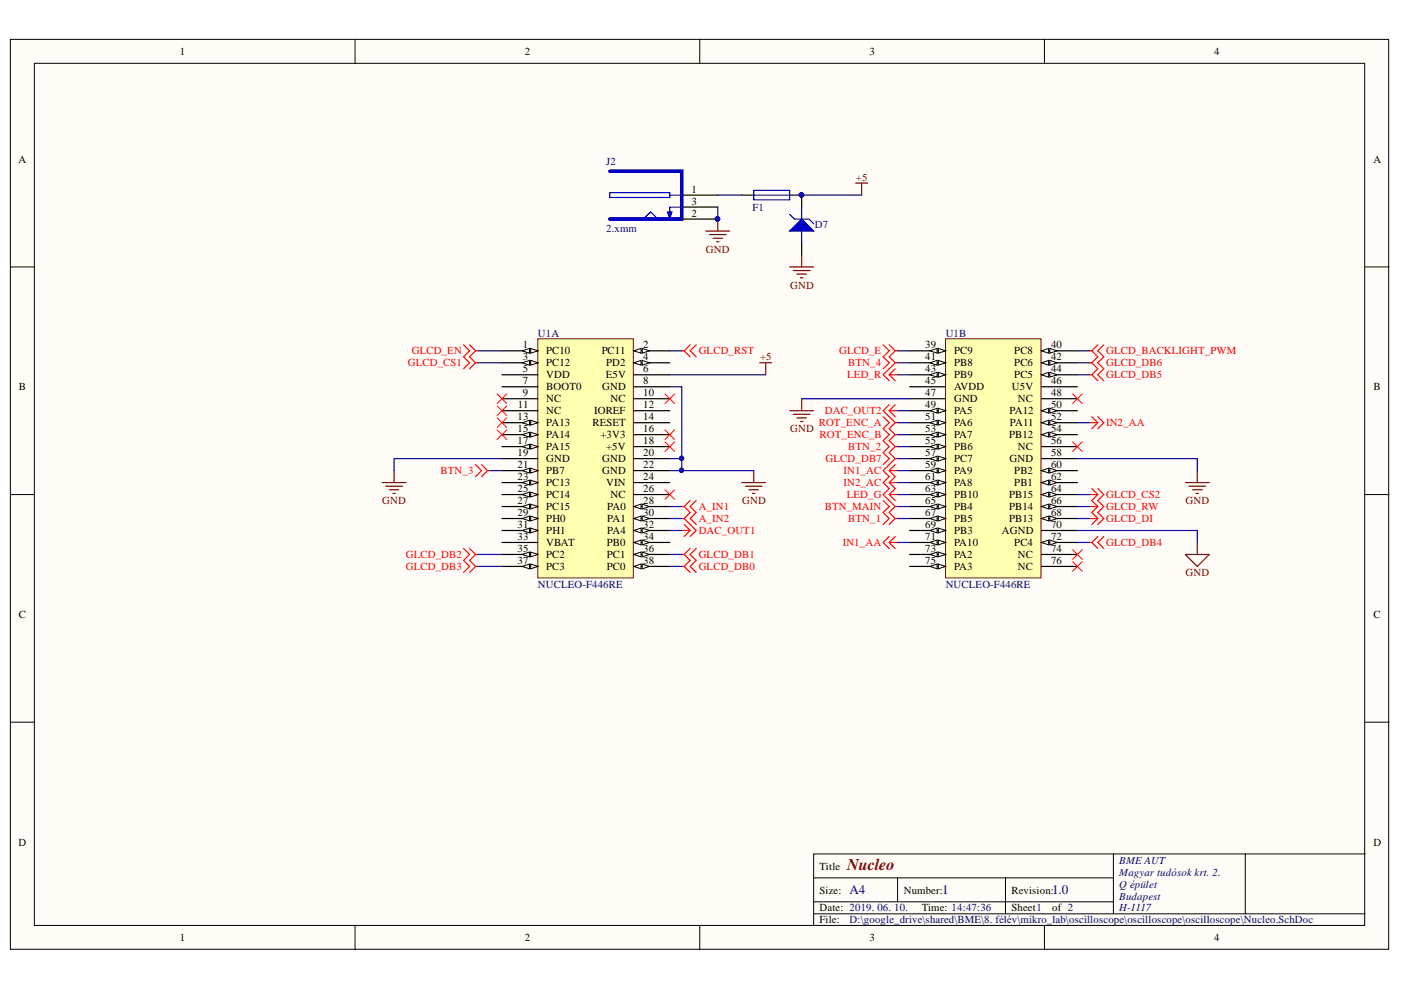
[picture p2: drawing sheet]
<svg xmlns="http://www.w3.org/2000/svg" width="297mm" height="210mm" viewBox="0 0 297 210" stroke-linecap="round" stroke-linejoin="round" font-family="sans-serif">
<defs><g id="words">
<text font-size="3.5" fill="#800000" x="179.6" y="184.4">Nucleo</text>
<g font-size="2.8" fill="#000080">
<text x="180.1" y="189.6">A4</text>
<text x="199.7" y="189.6">1</text>
<text x="223.1" y="189.6">1.0</text>
</g>
<g font-size="2.3">
<text x="38.2" y="11.7">1</text>
<text x="111.2" y="11.7">2</text>
<text x="184.3" y="11.7">3</text>
<text x="257.4" y="11.7">4</text>
<text x="3.9" y="34.5">A</text>
<text x="291.2" y="34.5">A</text>
<text x="146.6" y="40.8">1</text>
<text x="146.6" y="43.4">3</text>
<text x="146.6" y="46">2</text>
<text x="110.8" y="73.9">1</text>
<text x="110.8" y="76.4">3</text>
<text x="115.8" y="75.2">PC10</text>
<text x="115.8" y="77.7">PC12</text>
<text x="127.6" y="75.2">PC11</text>
<text x="128.5" y="77.7">PD2</text>
<text x="136.4" y="73.9">2</text>
<text x="136.4" y="76.4">4</text>
<text x="196.2" y="73.9">39</text>
<text x="196.2" y="76.4">41</text>
<text x="202.3" y="75.2">PC9</text>
<text x="202.3" y="77.7">PB8</text>
<text x="215.1" y="75.2">PC8</text>
<text x="215.1" y="77.7">PC6</text>
<text x="222.8" y="73.9">40</text>
<text x="222.8" y="76.4">42</text>
<text x="4" y="82.8">B</text>
<text x="110.8" y="79">5</text>
<text x="110.8" y="81.5">7</text>
<text x="115.8" y="80.2">VDD</text>
<text x="115.8" y="82.8">BOOT0</text>
<text x="127.7" y="82.8">GND</text>
<text x="128.4" y="80.2">E5V</text>
<text x="136.4" y="79">6</text>
<text x="136.4" y="81.5">8</text>
<text x="196.2" y="79">43</text>
<text x="196.2" y="81.5">45</text>
<text x="202.3" y="80.2">PB9</text>
<text x="202.3" y="82.8">AVDD</text>
<text x="214.5" y="82.8">U5V</text>
<text x="215.1" y="80.2">PC5</text>
<text x="222.8" y="79">44</text>
<text x="222.8" y="81.5">46</text>
<text x="291.2" y="82.8">B</text>
<text x="109.7" y="89.1">13</text>
<text x="109.8" y="86.6">11</text>
<text x="110.8" y="84">9</text>
<text x="115.8" y="85.3">NC</text>
<text x="115.8" y="87.8">NC</text>
<text x="126" y="87.8">IOREF</text>
<text x="129.4" y="85.3">NC</text>
<text x="136.4" y="84">10</text>
<text x="136.4" y="86.6">12</text>
<text x="136.4" y="89.1">14</text>
<text x="196.2" y="84">47</text>
<text x="196.2" y="86.6">49</text>
<text x="196.2" y="89.1">51</text>
<text x="202.3" y="85.3">GND</text>
<text x="202.3" y="87.8">PA5</text>
<text x="214" y="87.8">PA12</text>
<text x="215.8" y="85.3">NC</text>
<text x="222.8" y="84">48</text>
<text x="222.8" y="86.6">50</text>
<text x="222.8" y="89.1">52</text>
<text x="109.7" y="91.6">15</text>
<text x="109.7" y="94.2">17</text>
<text x="115.8" y="90.4">PA13</text>
<text x="115.8" y="92.9">PA14</text>
<text x="115.8" y="95.4">PA15</text>
<text x="125.6" y="90.4">RESET</text>
<text x="127.3" y="92.9">+3V3</text>
<text x="128.5" y="95.4">+5V</text>
<text x="136.4" y="91.6">16</text>
<text x="136.4" y="94.2">18</text>
<text x="196.2" y="91.6">53</text>
<text x="196.2" y="94.2">55</text>
<text x="202.3" y="90.4">PA6</text>
<text x="202.3" y="92.9">PA7</text>
<text x="202.3" y="95.4">PB6</text>
<text x="214" y="92.9">PB12</text>
<text x="214.1" y="90.4">PA11</text>
<text x="215.8" y="95.4">NC</text>
<text x="222.8" y="91.6">54</text>
<text x="222.8" y="94.2">56</text>
<text x="109.7" y="96.7">19</text>
<text x="109.7" y="99.2">21</text>
<text x="109.7" y="101.8">23</text>
<text x="115.8" y="98">GND</text>
<text x="115.8" y="100.5">PB7</text>
<text x="127.7" y="98">GND</text>
<text x="127.7" y="100.5">GND</text>
<text x="136.4" y="96.7">20</text>
<text x="136.4" y="99.2">22</text>
<text x="136.4" y="101.8">24</text>
<text x="196.2" y="96.7">57</text>
<text x="196.2" y="99.2">59</text>
<text x="196.2" y="101.8">61</text>
<text x="202.3" y="98">PC7</text>
<text x="202.3" y="100.5">PA9</text>
<text x="214" y="98">GND</text>
<text x="215.1" y="100.5">PB2</text>
<text x="222.8" y="96.7">58</text>
<text x="222.8" y="99.2">60</text>
<text x="222.8" y="101.8">62</text>
<text x="109.7" y="104.4">25</text>
<text x="109.7" y="106.9">27</text>
<text x="115.8" y="103.1">PC13</text>
<text x="115.8" y="105.7">PC14</text>
<text x="128.5" y="103.1">VIN</text>
<text x="129.4" y="105.7">NC</text>
<text x="136.4" y="104.4">26</text>
<text x="136.4" y="106.9">28</text>
<text x="196.2" y="104.4">63</text>
<text x="196.2" y="106.9">65</text>
<text x="202.3" y="103.1">PA8</text>
<text x="202.3" y="105.7">PB10</text>
<text x="214" y="105.7">PB15</text>
<text x="215.1" y="103.1">PB1</text>
<text x="222.8" y="104.4">64</text>
<text x="222.8" y="106.9">66</text>
<text x="109.7" y="109.5">29</text>
<text x="109.7" y="112">31</text>
<text x="115.8" y="108.2">PC15</text>
<text x="115.8" y="110.7">PH0</text>
<text x="115.8" y="113.3">PH1</text>
<text x="128.8" y="108.2">PA0</text>
<text x="128.8" y="110.7">PA1</text>
<text x="128.8" y="113.3">PA4</text>
<text x="136.4" y="109.5">30</text>
<text x="136.4" y="112">32</text>
<text x="196.2" y="109.5">67</text>
<text x="196.2" y="112">69</text>
<text x="202.3" y="108.2">PB4</text>
<text x="202.3" y="110.7">PB5</text>
<text x="202.3" y="113.3">PB3</text>
<text x="212.4" y="113.3">AGND</text>
<text x="214" y="108.2">PB14</text>
<text x="214" y="110.7">PB13</text>
<text x="222.8" y="109.5">68</text>
<text x="222.8" y="112">70</text>
<text x="109.7" y="114.5">33</text>
<text x="109.7" y="117.1">35</text>
<text x="109.7" y="119.6">37</text>
<text x="115.8" y="115.8">VBAT</text>
<text x="115.8" y="118.4">PC2</text>
<text x="128.7" y="115.8">PB0</text>
<text x="128.7" y="118.4">PC1</text>
<text x="136.4" y="114.5">34</text>
<text x="136.4" y="117.1">36</text>
<text x="136.4" y="119.6">38</text>
<text x="196.2" y="114.5">71</text>
<text x="196.2" y="117.1">73</text>
<text x="196.2" y="119.6">75</text>
<text x="202.3" y="115.8">PA10</text>
<text x="202.3" y="118.4">PA2</text>
<text x="215.1" y="115.8">PC4</text>
<text x="215.8" y="118.4">NC</text>
<text x="222.8" y="114.5">72</text>
<text x="222.8" y="117.1">74</text>
<text x="222.8" y="119.6">76</text>
<text x="115.8" y="120.9">PC3</text>
<text x="128.7" y="120.9">PC0</text>
<text x="202.3" y="120.9">PA3</text>
<text x="215.8" y="120.9">NC</text>
<text x="4" y="131">C</text>
<text x="291.2" y="131">C</text>
<text x="3.9" y="179.3">D</text>
<text x="291.2" y="179.3">D</text>
<text x="173.8" y="184.4">Title</text>
<text x="173.8" y="189.5">Size:</text>
<text x="191.6" y="189.5">Number:</text>
<text x="214.5" y="189.5">Revision:</text>
<text x="173.8" y="193.3">Date: 2019. 06. 10.</text>
<text x="173.8" y="195.8">File:</text>
<text x="195.4" y="193.3">Time: 14:47:36</text>
<text x="214.5" y="193.3">Sheet1</text>
<text x="223.1" y="193.3">of 2</text>
<text x="38.2" y="199.6">1</text>
<text x="111.2" y="199.6">2</text>
<text x="184.3" y="199.6">3</text>
<text x="257.4" y="199.6">4</text>
</g>
<g font-size="2.3" fill="#000080">
<text x="128.5" y="35">J2</text>
<text x="159.6" y="44.7">F1</text>
<text x="128.5" y="49.3">2.xmm</text>
<text x="172.8" y="48.3">D7</text>
<text x="114" y="71.3">U1A</text>
<text x="200.5" y="71.3">U1B</text>
<text x="114" y="124.7">NUCLEO-F446RE</text>
<text x="200.5" y="124.7">NUCLEO-F446RE</text>
<text x="237.3" y="183.1">BME AUT</text>
<text x="237.3" y="185.6">Magyar tudósok krt. 2.</text>
<text x="237.3" y="188.2">Q épület</text>
<text x="237.3" y="190.7">Budapest</text>
<text x="180.1" y="195.8">D:\google_drive\shared\BME\8. félév\mikro_lab\oscilloscope\oscilloscope\oscilloscope\Nucleo.SchDoc</text>
<text x="237.3" y="193.3">H-1117</text>
</g>
<g font-size="2.3" fill="#800000">
<text x="181.5" y="38.3">+5</text>
<text x="149.7" y="53.6">GND</text>
<text x="167.5" y="61.2">GND</text>
<text x="161.2" y="76.4">+5</text>
<text x="167.5" y="91.6">GND</text>
<text x="81" y="106.9">GND</text>
<text x="157.4" y="106.9">GND</text>
<text x="251.3" y="106.9">GND</text>
<text x="251.3" y="122.2">GND</text>
</g>
<g font-size="2.3" fill="#f00">
<text x="86.5" y="77.7">GLCD_CS1</text>
<text x="87.3" y="75.2">GLCD_EN</text>
<text x="148.1" y="75.2">GLCD_RST</text>
<text x="177.9" y="75.2">GLCD_E</text>
<text x="179.9" y="77.7">BTN_4</text>
<text x="234.5" y="75.2">GLCD_BACKLIGHT_PWM</text>
<text x="234.5" y="77.7">GLCD_DB6</text>
<text x="179.6" y="80.2">LED_R</text>
<text x="234.5" y="80.2">GLCD_DB5</text>
<text x="174.9" y="87.8">DAC_OUT2</text>
<text x="173.6" y="90.4">ROT_ENC_A</text>
<text x="173.8" y="92.9">ROT_ENC_B</text>
<text x="179.9" y="95.4">BTN_2</text>
<text x="234.5" y="90.4">IN2_AA</text>
<text x="93.4" y="100.5">BTN_3</text>
<text x="175" y="98">GLCD_DB7</text>
<text x="178.8" y="100.5">IN1_AC</text>
<text x="178.8" y="103.1">IN2_AC</text>
<text x="179.5" y="105.7">LED_G</text>
<text x="234.5" y="105.7">GLCD_CS2</text>
<text x="148.1" y="113.3">DAC_OUT1</text>
<text x="148.1" y="108.2">A_IN1</text>
<text x="148.1" y="110.7">A_IN2</text>
<text x="174.9" y="108.2">BTN_MAIN</text>
<text x="179.9" y="110.7">BTN_1</text>
<text x="234.5" y="108.2">GLCD_RW</text>
<text x="234.5" y="110.7">GLCD_DI</text>
<text x="86" y="118.4">GLCD_DB2</text>
<text x="148.1" y="118.4">GLCD_DB1</text>
<text x="178.7" y="115.8">IN1_AA</text>
<text x="234.5" y="115.8">GLCD_DB4</text>
<text x="86" y="120.9">GLCD_DB3</text>
<text x="148.1" y="120.9">GLCD_DB0</text>
</g>
</g></defs>
<g fill="#fffcf8" stroke="#000" stroke-width=".21">
<path d="M2.2 8.3h292.2v193h-292.2z"/>
<path d="M7.3 13.4h282v182.8h-282z"/>
</g>
<g fill="none" stroke="#000" stroke-width=".21">
<path d="M75.3 8.3v5.1M148.4 8.3v5.1M221.4 8.3v5.1M2.2 56.6h5.1M289.4 56.6h5.1M2.2 104.9h5.1M289.4 104.9h5.1M2.2 153.1h5.1M289.4 153.1h5.1M75.3 196.3v5.1M148.4 196.3v5.1M172.5 186.1h63.6"/>
<path d="M172.5 193.8h116.9M172.5 191.2h63.6M190.3 186.1v5.1M213.2 186.1v7.7M221.4 196.3v5.1M236.1 181.1v12.7M264 181.1h-91.5v15.2M289.4 181.1h-25.4v12.7"/>
</g>
<path d="M114 71.8h20.3v50.7h-20.3z" fill="#ffffb0" stroke="#800000" stroke-width=".21"/>
<path d="M106.4 74.4h7.6" fill="none" stroke="#000" stroke-width=".25"/>
<path d="M112.5 73.9l1.5 .5-1.5 .5z" fill="#fffcf8"/>
<path d="M112.5 73.9l1.5 .5-1.5 .5z" fill="none" stroke="#000" stroke-width=".21"/>
<path d="M110.7 74.4l1.6-.5v1z" fill="#fffcf8"/>
<path d="M110.7 74.4l1.6-.5v1z" fill="none" stroke="#000" stroke-width=".21"/>
<path d="M106.4 76.9h7.6" fill="none" stroke="#000" stroke-width=".25"/>
<path d="M112.5 76.4l1.5 .5-1.5 .5z" fill="#fffcf8"/>
<path d="M112.5 76.4l1.5 .5-1.5 .5z" fill="none" stroke="#000" stroke-width=".21"/>
<path d="M110.7 76.9l1.6-.5v1z" fill="#fffcf8"/>
<path d="M110.7 76.9l1.6-.5v1z" fill="none" stroke="#000" stroke-width=".21"/>
<path d="M106.4 79.5h7.6M106.4 82h7.6M106.4 84.5h7.6M106.4 87.1h7.6M106.4 89.6h7.6" fill="none" stroke="#000" stroke-width=".25"/>
<path d="M112.5 89.1l1.5 .5-1.5 .5z" fill="#fffcf8"/>
<path d="M112.5 89.1l1.5 .5-1.5 .5z" fill="none" stroke="#000" stroke-width=".21"/>
<path d="M110.7 89.6l1.6-.5v1z" fill="#fffcf8"/>
<path d="M110.7 89.6l1.6-.5v1z" fill="none" stroke="#000" stroke-width=".21"/>
<path d="M106.4 92.2h7.6" fill="none" stroke="#000" stroke-width=".25"/>
<path d="M112.5 91.7l1.5 .5-1.5 .5z" fill="#fffcf8"/>
<path d="M112.5 91.7l1.5 .5-1.5 .5z" fill="none" stroke="#000" stroke-width=".21"/>
<path d="M110.7 92.2l1.6-.5v1z" fill="#fffcf8"/>
<path d="M110.7 92.2l1.6-.5v1z" fill="none" stroke="#000" stroke-width=".21"/>
<path d="M106.4 94.7h7.6" fill="none" stroke="#000" stroke-width=".25"/>
<path d="M112.5 94.2l1.5 .5-1.5 .5z" fill="#fffcf8"/>
<path d="M112.5 94.2l1.5 .5-1.5 .5z" fill="none" stroke="#000" stroke-width=".21"/>
<path d="M110.7 94.7l1.6-.5v1z" fill="#fffcf8"/>
<path d="M110.7 94.7l1.6-.5v1z" fill="none" stroke="#000" stroke-width=".21"/>
<path d="M106.4 97.2h7.6M106.4 99.8h7.6" fill="none" stroke="#000" stroke-width=".25"/>
<path d="M112.5 99.3l1.5 .5-1.5 .5z" fill="#fffcf8"/>
<path d="M112.5 99.3l1.5 .5-1.5 .5z" fill="none" stroke="#000" stroke-width=".21"/>
<path d="M110.7 99.8l1.6-.5v1z" fill="#fffcf8"/>
<path d="M110.7 99.8l1.6-.5v1z" fill="none" stroke="#000" stroke-width=".21"/>
<path d="M106.4 102.3h7.6" fill="none" stroke="#000" stroke-width=".25"/>
<path d="M112.5 101.8l1.5 .5-1.5 .5z" fill="#fffcf8"/>
<path d="M112.5 101.8l1.5 .5-1.5 .5z" fill="none" stroke="#000" stroke-width=".21"/>
<path d="M110.7 102.3l1.6-.5v1z" fill="#fffcf8"/>
<path d="M110.7 102.3l1.6-.5v1z" fill="none" stroke="#000" stroke-width=".21"/>
<path d="M106.4 104.9h7.6" fill="none" stroke="#000" stroke-width=".25"/>
<path d="M112.5 104.4l1.5 .5-1.5 .5z" fill="#fffcf8"/>
<path d="M112.5 104.4l1.5 .5-1.5 .5z" fill="none" stroke="#000" stroke-width=".21"/>
<path d="M110.7 104.9l1.6-.5v1z" fill="#fffcf8"/>
<path d="M110.7 104.9l1.6-.5v1z" fill="none" stroke="#000" stroke-width=".21"/>
<path d="M106.4 107.4h7.6" fill="none" stroke="#000" stroke-width=".25"/>
<path d="M112.5 106.9l1.5 .5-1.5 .5z" fill="#fffcf8"/>
<path d="M112.5 106.9l1.5 .5-1.5 .5z" fill="none" stroke="#000" stroke-width=".21"/>
<path d="M110.7 107.4l1.6-.5v1z" fill="#fffcf8"/>
<path d="M110.7 107.4l1.6-.5v1z" fill="none" stroke="#000" stroke-width=".21"/>
<path d="M106.4 109.9h7.6" fill="none" stroke="#000" stroke-width=".25"/>
<path d="M112.5 109.4l1.5 .5-1.5 .5z" fill="#fffcf8"/>
<path d="M112.5 109.4l1.5 .5-1.5 .5z" fill="none" stroke="#000" stroke-width=".21"/>
<path d="M110.7 109.9l1.6-.5v1z" fill="#fffcf8"/>
<path d="M110.7 109.9l1.6-.5v1z" fill="none" stroke="#000" stroke-width=".21"/>
<path d="M106.4 112.5h7.6" fill="none" stroke="#000" stroke-width=".25"/>
<path d="M112.5 112l1.5 .5-1.5 .5z" fill="#fffcf8"/>
<path d="M112.5 112l1.5 .5-1.5 .5z" fill="none" stroke="#000" stroke-width=".21"/>
<path d="M110.7 112.5l1.6-.5v1z" fill="#fffcf8"/>
<path d="M110.7 112.5l1.6-.5v1z" fill="none" stroke="#000" stroke-width=".21"/>
<path d="M106.4 115h7.6M106.4 117.6h7.6" fill="none" stroke="#000" stroke-width=".25"/>
<path d="M112.5 117l1.5 .6-1.5 .5z" fill="#fffcf8"/>
<path d="M112.5 117l1.5 .6-1.5 .5z" fill="none" stroke="#000" stroke-width=".21"/>
<path d="M110.7 117.6l1.6-.6v1.1z" fill="#fffcf8"/>
<path d="M110.7 117.6l1.6-.6v1.1z" fill="none" stroke="#000" stroke-width=".21"/>
<path d="M106.4 120.1h7.6" fill="none" stroke="#000" stroke-width=".25"/>
<path d="M112.5 119.6l1.5 .5-1.5 .5z" fill="#fffcf8"/>
<path d="M112.5 119.6l1.5 .5-1.5 .5z" fill="none" stroke="#000" stroke-width=".21"/>
<path d="M110.7 120.1l1.6-.5v1z" fill="#fffcf8"/>
<path d="M110.7 120.1l1.6-.5v1z" fill="none" stroke="#000" stroke-width=".21"/>
<path d="M134.4 74.4h7.6" fill="none" stroke="#000" stroke-width=".25"/>
<path d="M134.4 74.4l1.5-.5v1z" fill="#fffcf8"/>
<path d="M134.4 74.4l1.5-.5v1z" fill="none" stroke="#000" stroke-width=".21"/>
<path d="M136.2 73.9l1.5 .5-1.5 .5z" fill="#fffcf8"/>
<path d="M136.2 73.9l1.5 .5-1.5 .5z" fill="none" stroke="#000" stroke-width=".21"/>
<path d="M134.4 76.9h7.6" fill="none" stroke="#000" stroke-width=".25"/>
<path d="M134.4 76.9l1.5-.5v1z" fill="#fffcf8"/>
<path d="M134.4 76.9l1.5-.5v1z" fill="none" stroke="#000" stroke-width=".21"/>
<path d="M136.2 76.4l1.5 .5-1.5 .5z" fill="#fffcf8"/>
<path d="M136.2 76.4l1.5 .5-1.5 .5z" fill="none" stroke="#000" stroke-width=".21"/>
<path d="M134.4 79.5h7.6M134.4 82h7.6M134.4 84.5h7.6M134.4 87.1h7.6M134.4 89.6h7.6M134.4 92.2h7.6M134.4 94.7h7.6M134.4 97.2h7.6M134.4 99.8h7.6M134.4 102.3h7.6M134.4 104.9h7.6M134.4 107.4h7.6" fill="none" stroke="#000" stroke-width=".25"/>
<path d="M134.4 107.4l1.5-.5v1z" fill="#fffcf8"/>
<path d="M134.4 107.4l1.5-.5v1z" fill="none" stroke="#000" stroke-width=".21"/>
<path d="M136.2 106.9l1.5 .5-1.5 .5z" fill="#fffcf8"/>
<path d="M136.2 106.9l1.5 .5-1.5 .5z" fill="none" stroke="#000" stroke-width=".21"/>
<path d="M134.4 109.9h7.6" fill="none" stroke="#000" stroke-width=".25"/>
<path d="M134.4 109.9l1.5-.5v1z" fill="#fffcf8"/>
<path d="M134.4 109.9l1.5-.5v1z" fill="none" stroke="#000" stroke-width=".21"/>
<path d="M136.2 109.4l1.5 .5-1.5 .5z" fill="#fffcf8"/>
<path d="M136.2 109.4l1.5 .5-1.5 .5z" fill="none" stroke="#000" stroke-width=".21"/>
<path d="M134.4 112.5h7.6" fill="none" stroke="#000" stroke-width=".25"/>
<path d="M134.4 112.5l1.5-.5v1z" fill="#fffcf8"/>
<path d="M134.4 112.5l1.5-.5v1z" fill="none" stroke="#000" stroke-width=".21"/>
<path d="M136.2 112l1.5 .5-1.5 .5z" fill="#fffcf8"/>
<path d="M136.2 112l1.5 .5-1.5 .5z" fill="none" stroke="#000" stroke-width=".21"/>
<path d="M134.4 115h7.6" fill="none" stroke="#000" stroke-width=".25"/>
<path d="M134.4 115l1.5-.5v1z" fill="#fffcf8"/>
<path d="M134.4 115l1.5-.5v1z" fill="none" stroke="#000" stroke-width=".21"/>
<path d="M136.2 114.5l1.5 .5-1.5 .5z" fill="#fffcf8"/>
<path d="M136.2 114.5l1.5 .5-1.5 .5z" fill="none" stroke="#000" stroke-width=".21"/>
<path d="M134.4 117.6h7.6" fill="none" stroke="#000" stroke-width=".25"/>
<path d="M134.4 117.6l1.5-.6v1.1z" fill="#fffcf8"/>
<path d="M134.4 117.6l1.5-.6v1.1z" fill="none" stroke="#000" stroke-width=".21"/>
<path d="M136.2 117l1.5 .6-1.5 .5z" fill="#fffcf8"/>
<path d="M136.2 117l1.5 .6-1.5 .5z" fill="none" stroke="#000" stroke-width=".21"/>
<path d="M134.4 120.1h7.6" fill="none" stroke="#000" stroke-width=".25"/>
<path d="M134.4 120.1l1.5-.5v1z" fill="#fffcf8"/>
<path d="M134.4 120.1l1.5-.5v1z" fill="none" stroke="#000" stroke-width=".21"/>
<path d="M136.2 119.6l1.5 .5-1.5 .5z" fill="#fffcf8"/>
<path d="M136.2 119.6l1.5 .5-1.5 .5z" fill="none" stroke="#000" stroke-width=".21"/>
<path d="M200.5 71.8h20.2v50.7h-20.2z" fill="#ffffb0" stroke="#800000" stroke-width=".21"/>
<path d="M192.8 74.4h7.7" fill="none" stroke="#000" stroke-width=".25"/>
<path d="M198.9 73.9l1.6 .5-1.6 .5z" fill="#fffcf8"/>
<path d="M198.9 73.9l1.6 .5-1.6 .5z" fill="none" stroke="#000" stroke-width=".21"/>
<path d="M197.2 74.4l1.5-.5v1z" fill="#fffcf8"/>
<path d="M197.2 74.4l1.5-.5v1z" fill="none" stroke="#000" stroke-width=".21"/>
<path d="M192.8 76.9h7.7" fill="none" stroke="#000" stroke-width=".25"/>
<path d="M198.9 76.4l1.6 .5-1.6 .5z" fill="#fffcf8"/>
<path d="M198.9 76.4l1.6 .5-1.6 .5z" fill="none" stroke="#000" stroke-width=".21"/>
<path d="M197.2 76.9l1.5-.5v1z" fill="#fffcf8"/>
<path d="M197.2 76.9l1.5-.5v1z" fill="none" stroke="#000" stroke-width=".21"/>
<path d="M192.8 79.5h7.7" fill="none" stroke="#000" stroke-width=".25"/>
<path d="M198.9 79l1.6 .5-1.6 .5z" fill="#fffcf8"/>
<path d="M198.9 79l1.6 .5-1.6 .5z" fill="none" stroke="#000" stroke-width=".21"/>
<path d="M197.2 79.5l1.5-.5v1z" fill="#fffcf8"/>
<path d="M197.2 79.5l1.5-.5v1z" fill="none" stroke="#000" stroke-width=".21"/>
<path d="M192.8 82h7.7M192.8 84.5h7.7M192.8 87.1h7.7" fill="none" stroke="#000" stroke-width=".25"/>
<path d="M198.9 86.6l1.6 .5-1.6 .5z" fill="#fffcf8"/>
<path d="M198.9 86.6l1.6 .5-1.6 .5z" fill="none" stroke="#000" stroke-width=".21"/>
<path d="M197.2 87.1l1.5-.5v1z" fill="#fffcf8"/>
<path d="M197.2 87.1l1.5-.5v1z" fill="none" stroke="#000" stroke-width=".21"/>
<path d="M192.8 89.6h7.7" fill="none" stroke="#000" stroke-width=".25"/>
<path d="M198.9 89.1l1.6 .5-1.6 .5z" fill="#fffcf8"/>
<path d="M198.9 89.1l1.6 .5-1.6 .5z" fill="none" stroke="#000" stroke-width=".21"/>
<path d="M197.2 89.6l1.5-.5v1z" fill="#fffcf8"/>
<path d="M197.2 89.6l1.5-.5v1z" fill="none" stroke="#000" stroke-width=".21"/>
<path d="M192.8 92.2h7.7" fill="none" stroke="#000" stroke-width=".25"/>
<path d="M198.9 91.7l1.6 .5-1.6 .5z" fill="#fffcf8"/>
<path d="M198.9 91.7l1.6 .5-1.6 .5z" fill="none" stroke="#000" stroke-width=".21"/>
<path d="M197.2 92.2l1.5-.5v1z" fill="#fffcf8"/>
<path d="M197.2 92.2l1.5-.5v1z" fill="none" stroke="#000" stroke-width=".21"/>
<path d="M192.8 94.7h7.7" fill="none" stroke="#000" stroke-width=".25"/>
<path d="M198.9 94.2l1.6 .5-1.6 .5z" fill="#fffcf8"/>
<path d="M198.9 94.2l1.6 .5-1.6 .5z" fill="none" stroke="#000" stroke-width=".21"/>
<path d="M197.2 94.7l1.5-.5v1z" fill="#fffcf8"/>
<path d="M197.2 94.7l1.5-.5v1z" fill="none" stroke="#000" stroke-width=".21"/>
<path d="M192.8 97.2h7.7" fill="none" stroke="#000" stroke-width=".25"/>
<path d="M198.9 96.7l1.6 .5-1.6 .5z" fill="#fffcf8"/>
<path d="M198.9 96.7l1.6 .5-1.6 .5z" fill="none" stroke="#000" stroke-width=".21"/>
<path d="M197.2 97.2l1.5-.5v1z" fill="#fffcf8"/>
<path d="M197.2 97.2l1.5-.5v1z" fill="none" stroke="#000" stroke-width=".21"/>
<path d="M192.8 99.8h7.7" fill="none" stroke="#000" stroke-width=".25"/>
<path d="M198.9 99.3l1.6 .5-1.6 .5z" fill="#fffcf8"/>
<path d="M198.9 99.3l1.6 .5-1.6 .5z" fill="none" stroke="#000" stroke-width=".21"/>
<path d="M197.2 99.8l1.5-.5v1z" fill="#fffcf8"/>
<path d="M197.2 99.8l1.5-.5v1z" fill="none" stroke="#000" stroke-width=".21"/>
<path d="M192.8 102.3h7.7" fill="none" stroke="#000" stroke-width=".25"/>
<path d="M198.9 101.8l1.6 .5-1.6 .5z" fill="#fffcf8"/>
<path d="M198.9 101.8l1.6 .5-1.6 .5z" fill="none" stroke="#000" stroke-width=".21"/>
<path d="M197.2 102.3l1.5-.5v1z" fill="#fffcf8"/>
<path d="M197.2 102.3l1.5-.5v1z" fill="none" stroke="#000" stroke-width=".21"/>
<path d="M192.8 104.9h7.7" fill="none" stroke="#000" stroke-width=".25"/>
<path d="M198.9 104.4l1.6 .5-1.6 .5z" fill="#fffcf8"/>
<path d="M198.9 104.4l1.6 .5-1.6 .5z" fill="none" stroke="#000" stroke-width=".21"/>
<path d="M197.2 104.9l1.5-.5v1z" fill="#fffcf8"/>
<path d="M197.2 104.9l1.5-.5v1z" fill="none" stroke="#000" stroke-width=".21"/>
<path d="M192.8 107.4h7.7" fill="none" stroke="#000" stroke-width=".25"/>
<path d="M198.9 106.9l1.6 .5-1.6 .5z" fill="#fffcf8"/>
<path d="M198.9 106.9l1.6 .5-1.6 .5z" fill="none" stroke="#000" stroke-width=".21"/>
<path d="M197.2 107.4l1.5-.5v1z" fill="#fffcf8"/>
<path d="M197.2 107.4l1.5-.5v1z" fill="none" stroke="#000" stroke-width=".21"/>
<path d="M192.8 109.9h7.7" fill="none" stroke="#000" stroke-width=".25"/>
<path d="M198.9 109.4l1.6 .5-1.6 .5z" fill="#fffcf8"/>
<path d="M198.9 109.4l1.6 .5-1.6 .5z" fill="none" stroke="#000" stroke-width=".21"/>
<path d="M197.2 109.9l1.5-.5v1z" fill="#fffcf8"/>
<path d="M197.2 109.9l1.5-.5v1z" fill="none" stroke="#000" stroke-width=".21"/>
<path d="M192.8 112.5h7.7" fill="none" stroke="#000" stroke-width=".25"/>
<path d="M198.9 112l1.6 .5-1.6 .5z" fill="#fffcf8"/>
<path d="M198.9 112l1.6 .5-1.6 .5z" fill="none" stroke="#000" stroke-width=".21"/>
<path d="M197.2 112.5l1.5-.5v1z" fill="#fffcf8"/>
<path d="M197.2 112.5l1.5-.5v1z" fill="none" stroke="#000" stroke-width=".21"/>
<path d="M192.8 115h7.7" fill="none" stroke="#000" stroke-width=".25"/>
<path d="M198.9 114.5l1.6 .5-1.6 .5z" fill="#fffcf8"/>
<path d="M198.9 114.5l1.6 .5-1.6 .5z" fill="none" stroke="#000" stroke-width=".21"/>
<path d="M197.2 115l1.5-.5v1z" fill="#fffcf8"/>
<path d="M197.2 115l1.5-.5v1z" fill="none" stroke="#000" stroke-width=".21"/>
<path d="M192.8 117.6h7.7" fill="none" stroke="#000" stroke-width=".25"/>
<path d="M198.9 117l1.6 .6-1.6 .5z" fill="#fffcf8"/>
<path d="M198.9 117l1.6 .6-1.6 .5z" fill="none" stroke="#000" stroke-width=".21"/>
<path d="M197.2 117.6l1.5-.6v1.1z" fill="#fffcf8"/>
<path d="M197.2 117.6l1.5-.6v1.1z" fill="none" stroke="#000" stroke-width=".21"/>
<path d="M192.8 120.1h7.7" fill="none" stroke="#000" stroke-width=".25"/>
<path d="M198.9 119.6l1.6 .5-1.6 .5z" fill="#fffcf8"/>
<path d="M198.9 119.6l1.6 .5-1.6 .5z" fill="none" stroke="#000" stroke-width=".21"/>
<path d="M197.2 120.1l1.5-.5v1z" fill="#fffcf8"/>
<path d="M197.2 120.1l1.5-.5v1z" fill="none" stroke="#000" stroke-width=".21"/>
<path d="M220.8 74.4h7.6" fill="none" stroke="#000" stroke-width=".25"/>
<path d="M220.8 74.4l1.5-.5v1z" fill="#fffcf8"/>
<path d="M220.8 74.4l1.5-.5v1z" fill="none" stroke="#000" stroke-width=".21"/>
<path d="M222.6 73.9l1.5 .5-1.5 .5z" fill="#fffcf8"/>
<path d="M222.6 73.9l1.5 .5-1.5 .5z" fill="none" stroke="#000" stroke-width=".21"/>
<path d="M220.8 76.9h7.6" fill="none" stroke="#000" stroke-width=".25"/>
<path d="M220.8 76.9l1.5-.5v1z" fill="#fffcf8"/>
<path d="M220.8 76.9l1.5-.5v1z" fill="none" stroke="#000" stroke-width=".21"/>
<path d="M222.6 76.4l1.5 .5-1.5 .5z" fill="#fffcf8"/>
<path d="M222.6 76.4l1.5 .5-1.5 .5z" fill="none" stroke="#000" stroke-width=".21"/>
<path d="M220.8 79.5h7.6" fill="none" stroke="#000" stroke-width=".25"/>
<path d="M220.8 79.5l1.5-.5v1z" fill="#fffcf8"/>
<path d="M220.8 79.5l1.5-.5v1z" fill="none" stroke="#000" stroke-width=".21"/>
<path d="M222.6 79l1.5 .5-1.5 .5z" fill="#fffcf8"/>
<path d="M222.6 79l1.5 .5-1.5 .5z" fill="none" stroke="#000" stroke-width=".21"/>
<path d="M220.8 82h7.6M220.8 84.5h7.6M220.8 87.1h7.6" fill="none" stroke="#000" stroke-width=".25"/>
<path d="M220.8 87.1l1.5-.5v1z" fill="#fffcf8"/>
<path d="M220.8 87.1l1.5-.5v1z" fill="none" stroke="#000" stroke-width=".21"/>
<path d="M222.6 86.6l1.5 .5-1.5 .5z" fill="#fffcf8"/>
<path d="M222.6 86.6l1.5 .5-1.5 .5z" fill="none" stroke="#000" stroke-width=".21"/>
<path d="M220.8 89.6h7.6" fill="none" stroke="#000" stroke-width=".25"/>
<path d="M220.8 89.6l1.5-.5v1z" fill="#fffcf8"/>
<path d="M220.8 89.6l1.5-.5v1z" fill="none" stroke="#000" stroke-width=".21"/>
<path d="M222.6 89.1l1.5 .5-1.5 .5z" fill="#fffcf8"/>
<path d="M222.6 89.1l1.5 .5-1.5 .5z" fill="none" stroke="#000" stroke-width=".21"/>
<path d="M220.8 92.2h7.6" fill="none" stroke="#000" stroke-width=".25"/>
<path d="M220.8 92.2l1.5-.5v1z" fill="#fffcf8"/>
<path d="M220.8 92.2l1.5-.5v1z" fill="none" stroke="#000" stroke-width=".21"/>
<path d="M222.6 91.7l1.5 .5-1.5 .5z" fill="#fffcf8"/>
<path d="M222.6 91.7l1.5 .5-1.5 .5z" fill="none" stroke="#000" stroke-width=".21"/>
<path d="M220.8 94.7h7.6M220.8 97.2h7.6M220.8 99.8h7.6" fill="none" stroke="#000" stroke-width=".25"/>
<path d="M220.8 99.8l1.5-.5v1z" fill="#fffcf8"/>
<path d="M220.8 99.8l1.5-.5v1z" fill="none" stroke="#000" stroke-width=".21"/>
<path d="M222.6 99.3l1.5 .5-1.5 .5z" fill="#fffcf8"/>
<path d="M222.6 99.3l1.5 .5-1.5 .5z" fill="none" stroke="#000" stroke-width=".21"/>
<path d="M220.8 102.3h7.6" fill="none" stroke="#000" stroke-width=".25"/>
<path d="M220.8 102.3l1.5-.5v1z" fill="#fffcf8"/>
<path d="M220.8 102.3l1.5-.5v1z" fill="none" stroke="#000" stroke-width=".21"/>
<path d="M222.6 101.8l1.5 .5-1.5 .5z" fill="#fffcf8"/>
<path d="M222.6 101.8l1.5 .5-1.5 .5z" fill="none" stroke="#000" stroke-width=".21"/>
<path d="M220.8 104.9h7.6" fill="none" stroke="#000" stroke-width=".25"/>
<path d="M220.8 104.9l1.5-.5v1z" fill="#fffcf8"/>
<path d="M220.8 104.9l1.5-.5v1z" fill="none" stroke="#000" stroke-width=".21"/>
<path d="M222.6 104.4l1.5 .5-1.5 .5z" fill="#fffcf8"/>
<path d="M222.6 104.4l1.5 .5-1.5 .5z" fill="none" stroke="#000" stroke-width=".21"/>
<path d="M220.8 107.4h7.6" fill="none" stroke="#000" stroke-width=".25"/>
<path d="M220.8 107.4l1.5-.5v1z" fill="#fffcf8"/>
<path d="M220.8 107.4l1.5-.5v1z" fill="none" stroke="#000" stroke-width=".21"/>
<path d="M222.6 106.9l1.5 .5-1.5 .5z" fill="#fffcf8"/>
<path d="M222.6 106.9l1.5 .5-1.5 .5z" fill="none" stroke="#000" stroke-width=".21"/>
<path d="M220.8 109.9h7.6" fill="none" stroke="#000" stroke-width=".25"/>
<path d="M220.8 109.9l1.5-.5v1z" fill="#fffcf8"/>
<path d="M220.8 109.9l1.5-.5v1z" fill="none" stroke="#000" stroke-width=".21"/>
<path d="M222.6 109.4l1.5 .5-1.5 .5z" fill="#fffcf8"/>
<path d="M222.6 109.4l1.5 .5-1.5 .5z" fill="none" stroke="#000" stroke-width=".21"/>
<path d="M220.8 112.5h7.6M220.8 115h7.6" fill="none" stroke="#000" stroke-width=".25"/>
<path d="M220.8 115l1.5-.5v1z" fill="#fffcf8"/>
<path d="M220.8 115l1.5-.5v1z" fill="none" stroke="#000" stroke-width=".21"/>
<path d="M222.6 114.5l1.5 .5-1.5 .5z" fill="#fffcf8"/>
<path d="M222.6 114.5l1.5 .5-1.5 .5z" fill="none" stroke="#000" stroke-width=".21"/>
<path d="M220.8 117.6h7.6M220.8 120.1h7.6" fill="none" stroke="#000" stroke-width=".25"/>
<path d="M136.4 46.4l1.5-1.5 1.6 1.5M144.5 43.9h-2.5v2" fill="none" stroke="#00f" stroke-width=".25"/>
<path d="M141.5 44.9h1l-.5 1.5z" fill="#00f"/>
<path d="M141.5 44.9h1l-.5 1.5z" fill="none" stroke="#00f" stroke-width=".21"/>
<path d="M129.3 36.3h15.2v10.1h-15.2" fill="none" stroke="#00f" stroke-width=".76"/>
<path d="M144.5 41.4h7.7M144.5 43.9h7.7M144.5 46.4h7.7" fill="none" stroke="#000" stroke-width=".25"/>
<circle cx="152.1" cy="46.4" r=".47" fill="#000080" stroke="#000080" stroke-width=".21"/>
<path d="M129.3 40.9h12.7v1h-12.7zM142 41.4h2.5" fill="none" stroke="#00f" stroke-width=".25"/>
<path d="M167.4 49l2.6-2.6 2.5 2.6z" fill="#00f"/>
<path d="M159.8 40.3h7.6v2.1h-7.6zM159.8 41.4h7.6M167.4 49l2.6-2.6 2.5 2.6zM167.4 45.4l1 1h3.1l1 1.1M170 43.9v2.5M170 49v2.5" fill="none" stroke="#00f" stroke-width=".25"/>
<path d="M157.3 41.4h2.5M167.4 41.4h2.6v2.5M170 51.5v2.6" fill="none" stroke="#000" stroke-width=".25"/>
<g fill="#000080" stroke="#000080" stroke-width=".21">
<circle cx="169.9" cy="41.3" r=".46"/>
<circle cx="152.1" cy="46.4" r=".47"/>
<circle cx="144.5" cy="97.2" r=".46"/>
<circle cx="144.5" cy="99.7" r=".46"/>
</g>
<g fill="none" stroke="#800000" stroke-width=".25">
<path d="M181.4 38.8h2.6M182.7 38.8v2.6M149.6 49h5.1M150.4 49.7h3.6M151.2 50.5h2M151.9 51.3h.5M152.2 46.4v2.6M167.4 56.6h5.1M168.2 57.4h3.5M169 58.1h2M169.7 58.9h.5M170 54.1v2.5"/>
<path d="M161.1 76.9h2.5M162.3 76.9v2.6M83.5 99.8v2.5M159.8 99.8v2.5M167.4 87.1h5.1M168.2 87.8h3.5M169 88.6h2M169.7 89.4h.5M170 84.5v2.6M253.9 99.8v2.5M81 102.3h5.1M81.8 103.1h3.5"/>
<path d="M82.5 103.8h2.1M83.3 104.6h.5M157.3 102.3h5M158 103.1h3.6M158.8 103.8h2M159.5 104.6h.6M251.3 117.6h5.1l-2.5 2.5zM251.3 102.3h5.1M252.1 103.1h3.5M252.8 103.8h2.1M253.6 104.6h.5M253.9 115v2.6"/>
</g>
<g fill="none" stroke="#f00" stroke-width=".25">
<path d="M98.3 73.1l1.3 1.3-1.3 1.3 1.3 1.2-1.3 1.3M99.6 73.1l1.2 1.3M100.8 74.4h.5M100.8 76.9h.5M100.8 76.9l-1.2 1.3M100.8 74.4l-1.2 1.3 1.2 1.2M144.5 74.4h.6M145.1 74.4l1.2 1.3M146.3 73.1l-1.2 1.3M147.6 73.1l-1.3 1.3 1.3 1.3M187.3 73.1l1.2 1.3-1.2 1.3 1.2 1.2-1.2 1.3M188.5 79.5h1.8"/>
<path d="M188.5 73.1l1.3 1.3M188.5 79.5l1.3 1.2M189.8 74.4h.5M189.8 76.9h.5M189.8 74.4l-1.3 1.3 1.3 1.2M189.8 76.9l-2.5 2.6 1.2 1.2M189.8 78.2l-1.3 1.3M231 74.4h.5M231 79.5h.5M231 76.9h.5M231.5 74.4l1.3 1.3-1.3 1.2M231.5 79.5l1.3 1.2"/>
<path d="M231.5 76.9l1.3 1.3-1.3 1.3M232.8 73.1l-1.3 1.3M234 73.1l-1.2 1.3 1.2 1.3-1.2 1.2 1.2 1.3-1.2 1.3 1.2 1.2M100.8 98.5l1.3 1.3-1.3 1.2M102.1 98.5l1.3 1.3M103.4 99.8h.5M103.4 99.8l-1.3 1.2M187.3 88.4l1.2 1.2-1.2 1.3 1.2 1.3-1.2 1.2 1.2 1.3-1.2 1.3 1.2 1.2-1.2 1.3M188.5 87.1l1.3 1.3M188.5 85.8l-1.2 1.3 2.5 2.5M188.5 87.1h1.8M188.5 99.8l1.3 1.2-1.3 1.3"/>
<path d="M188.5 99.8h1.8M189.8 85.8l-1.3 1.3M189.8 97.2l-2.5 2.6 1.2 1.2-1.2 1.3 1.2 1.3-1.2 1.3 2.5 2.5M189.8 98.5l-1.3 1.3M189.8 89.6h.5M189.8 94.7l-1.3 1.3 1.3 1.2M189.8 97.2h.5M189.8 89.6l-1.3 1.3 1.3 1.3M189.8 92.2l-1.3 1.2 1.3 1.3M189.8 92.2h.5M189.8 94.7h.5M231 89.6h1.8"/>
<path d="M231.5 88.4l1.3 1.2M232.8 89.6l-1.3 1.3M232.8 88.4l1.2 1.2-1.2 1.3M98.3 116.3l1.3 1.3-1.3 1.2 1.3 1.3-1.3 1.3M99.6 116.3l1.2 1.3M100.8 117.6h.5M100.8 117.6l-1.2 1.2 1.2 1.3M144.5 112.5h1.8M144.5 107.4h.6M144.5 109.9h.6M144.5 117.6h.6M145.1 111.2l1.2 1.3"/>
<path d="M145.1 109.9l2.5 2.6-1.3 1.2M145.1 107.4l1.2 1.3-1.2 1.2M145.1 117.6l1.2 1.2-1.2 1.3M146.3 112.5l-1.2 1.2M146.3 106.1l-1.2 1.3M146.3 116.3l-1.2 1.3M147.6 106.1l-1.3 1.3 1.3 1.3-1.3 1.2 1.3 1.3M147.6 116.3l-1.3 1.3 1.3 1.2-1.3 1.3 1.3 1.3M187.3 106.1l1.2 1.3-1.2 1.3 1.2 1.2-1.2 1.3M188.5 102.3l1.3 1.3-1.3 1.3M188.5 102.3h1.8M188.5 115l1.3 1.3"/>
<path d="M188.5 113.7l-1.2 1.3 1.2 1.3M188.5 115h1.8M188.5 104.9h1.8M188.5 104.9l1.3 1.2M189.8 107.4h.5M189.8 109.9h.5M189.8 113.7l-1.3 1.3M189.8 109.9l-1.3 1.3M189.8 107.4l-1.3 1.3 1.3 1.2M231 107.4h1.8M231 109.9h1.8M231 115h.5"/>
<path d="M231 104.9h1.8M231.5 115l1.3 1.3M231.5 103.6l1.3 1.3M232.8 113.7l-1.3 1.3M232.8 107.4l-1.3 1.3 1.3 1.2M232.8 104.9l-1.3 1.2 1.3 1.3M232.8 103.6l1.2 1.3-1.2 1.2 1.2 1.3-1.2 1.3 1.2 1.2-1.2 1.3M232.8 109.9l-1.3 1.3M234 113.7l-1.2 1.3 1.2 1.3M100.8 120.1h.5M100.8 120.1l-1.2 1.3M144.5 120.1h.6"/>
<path d="M145.1 120.1l1.2 1.3"/>
</g>
<g fill="none" stroke="#f00" stroke-width=".21">
<path d="M105.4 88.6l2 2M105.4 91.1l2 2.1M105.4 86.1l2 2M105.4 83.5l2 2.1M107.4 88.6l-2 2M107.4 91.1l-2 2.1M107.4 86.1l-2 2M107.4 83.5l-2 2.1M141 83.5l2 2.1M141 93.7l2 2M141 91.1l2 2.1M143 83.5l-2 2.1"/>
<path d="M143 93.7l-2 2M143 91.1l-2 2.1M227.4 83.5l2.1 2.1M227.4 93.7l2.1 2M229.5 83.5l-2.1 2.1M229.5 93.7l-2.1 2M141 103.8l2 2.1M143 103.8l-2 2.1M227.4 116.5l2.1 2.1M227.4 119.1l2.1 2M229.5 116.5l-2.1 2.1M229.5 119.1l-2.1 2"/>
</g>
<g fill="none" stroke="#000080" stroke-width=".25">
<path d="M152.2 41.4h5.1M152.2 43.9v2.5M170 41.4h12.7M101.3 74.4h5.1M101.3 76.9h5.1M142 74.4h2.5M142 79.5h20.3M190.3 74.4h2.5M190.3 76.9h2.5M190.3 79.5h2.5M228.4 74.4h2.6M228.4 76.9h2.6"/>
<path d="M228.4 79.5h2.6M103.9 99.8h2.5M106.4 97.2h-22.9v2.6M142 97.2h2.5v2.6M142 99.8h17.8M142 82h2.5v15.2M170 84.5h22.8M190.3 87.1h2.5M190.3 97.2h2.5M190.3 99.8h2.5M190.3 89.6h2.5M190.3 92.2h2.5"/>
<path d="M190.3 94.7h2.5M228.4 97.2h25.5v2.6M228.4 89.6h2.6M101.3 117.6h5.1M142 112.5h2.5M142 107.4h2.5M142 109.9h2.5M142 117.6h2.5M190.3 107.4h2.5M190.3 109.9h2.5M190.3 115h2.5M190.3 102.3h2.5"/>
<path d="M190.3 104.9h2.5M228.4 112.5h25.5v2.5M228.4 107.4h2.6M228.4 109.9h2.6M228.4 115h2.6M228.4 104.9h2.6M101.3 120.1h5.1M142 120.1h2.5"/>
</g>
<use href="#words"/>
</svg>
